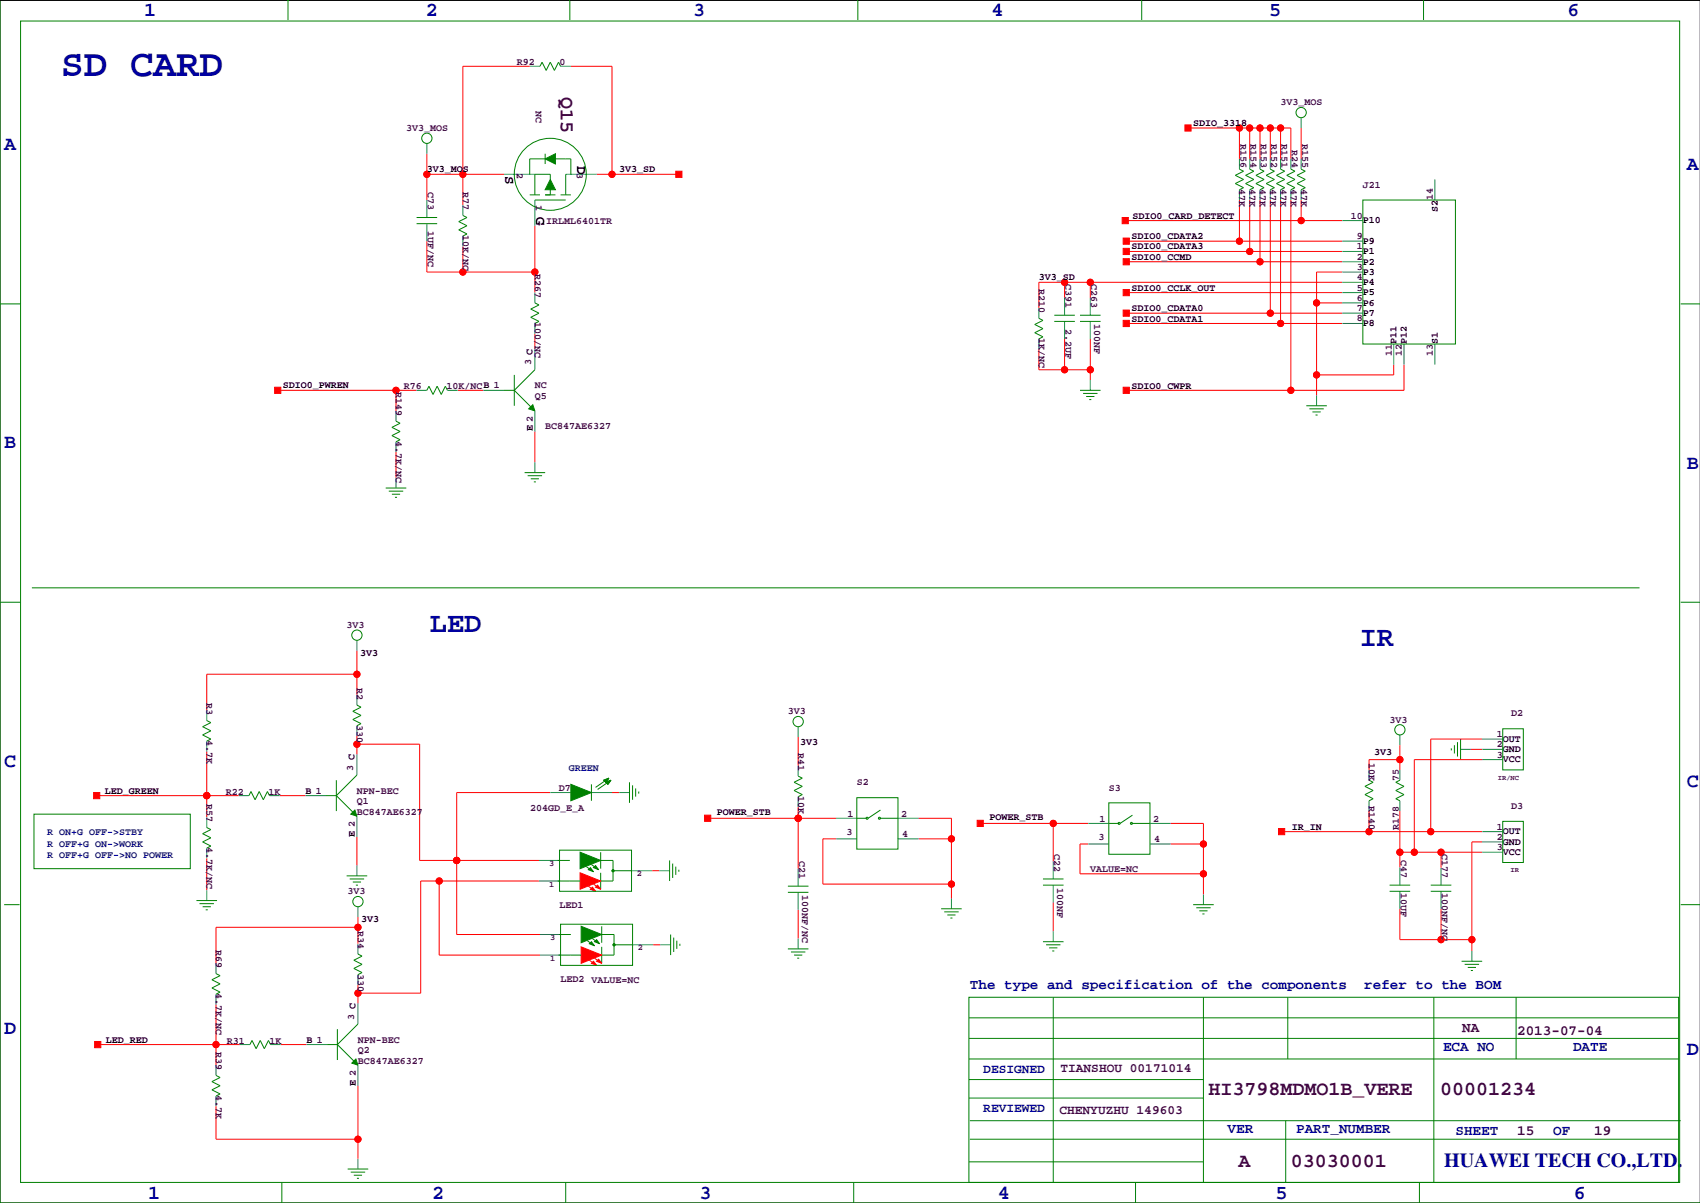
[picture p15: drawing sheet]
<svg xmlns="http://www.w3.org/2000/svg" width="420mm" height="297mm" viewBox="0 0 420 297" stroke-linecap="round" stroke-linejoin="round" font-family="sans-serif">
<defs><g id="words">
<text font-size="9.5" fill="#0000a0" x="15" y="18.7">SD CARD</text>
<g font-size="7.1" fill="#0000a0">
<text x="106.2" y="156.2">LED</text>
<text x="335.8" y="159.5">IR</text>
</g>
<g font-size="4.9" fill="#0000a0">
<text x="35.6" y="3.9">1</text>
<text x="105.2" y="3.9">2</text>
<text x="171.2" y="3.9">3</text>
<text x="244.9" y="3.9">4</text>
<text x="313.4" y="3.9">5</text>
<text x="387.1" y="3.9">6</text>
<text x="1" y="36.9">A</text>
<text x="416.6" y="42">A</text>
<text x="1" y="110.6">B</text>
<text x="416.6" y="115.7">B</text>
<text x="1" y="189.3">C</text>
<text x="416.6" y="194.4">C</text>
<text x="1" y="255.4">D</text>
<text x="416.6" y="260.5">D</text>
<text x="356.6" y="288">HUAWEI TECH CO.,LTD.</text>
<text x="36.6" y="296">1</text>
<text x="106.7" y="296">2</text>
<text x="172.7" y="296">3</text>
<text x="246.4" y="296">4</text>
<text x="315" y="296">5</text>
<text x="388.6" y="296">6</text>
</g>
<g font-size="4.9" fill="#400040">
<text x="138.5" y="24" transform="rotate(90 138.5 24)">Q15</text>
<text x="298.5" y="270.5">HI3798MDMO1B_VERE</text>
<text x="355.6" y="270.5">00001234</text>
<text x="305.9" y="288.3">A</text>
<text x="318.8" y="288.3">03030001</text>
</g>
<g font-size="3.5">
<text x="142.6" y="40.9" transform="rotate(90 142.6 40.9)">D</text>
<text x="124.8" y="43.5" transform="rotate(90 124.8 43.5)">S</text>
<text x="132.4" y="53.6" transform="rotate(90 132.4 53.6)">G</text>
</g>
<g font-size="3.5" fill="#0000a0">
<text x="239.5" y="244.2">The type and specification of the components</text>
<text x="336.9" y="244.2">refer to the BOM</text>
<text x="356.4" y="259.4">ECA NO</text>
<text x="388.5" y="259.4">DATE</text>
<text x="303.1" y="279.7">VER</text>
<text x="320.1" y="279.7">PART_NUMBER</text>
<text x="359.4" y="280.3">SHEET</text>
<text x="383.5" y="280.3">OF</text>
</g>
<g font-size="3.5" fill="#400040">
<text x="361.1" y="254.9">NA</text>
<text x="374.6" y="255.7">2013-07-04</text>
<text x="374.6" y="280.3">15</text>
<text x="393.7" y="280.3">19</text>
</g>
<g font-size="3.2" fill="#0000a0">
<text x="242.8" y="264.9">DESIGNED</text>
<text x="242.8" y="274.5">REVIEWED</text>
</g>
<g font-size="3.2" fill="#400040">
<text x="261.9" y="264.7">TIANSHOU 00171014</text>
<text x="261.6" y="275.1">CHENYUZHU 149603</text>
</g>
<g font-size="2.5" fill="#400040">
<text x="127.6" y="16.1">R92</text>
<text x="138.2" y="16.1">0</text>
<text x="132.3" y="27.4" transform="rotate(90 132.3 27.4)">NC</text>
<text x="316.2" y="26">3V3_MOS</text>
<text x="100.3" y="32.4">3V3_MOS</text>
<text x="306.3" y="35.6" transform="rotate(90 306.3 35.6)">R156</text>
<text x="308.8" y="35.6" transform="rotate(90 308.8 35.6)">R154</text>
<text x="311.4" y="35.6" transform="rotate(90 311.4 35.6)">R153</text>
<text x="313.9" y="35.6" transform="rotate(90 313.9 35.6)">R152</text>
<text x="316.5" y="35.6" transform="rotate(90 316.5 35.6)">R151</text>
<text x="321.5" y="35.6" transform="rotate(90 321.5 35.6)">R155</text>
<text x="319" y="37.1" transform="rotate(90 319 37.1)">R24</text>
<text x="105.6" y="47.5" transform="rotate(90 105.6 47.5)">C73</text>
<text x="114.3" y="47.5" transform="rotate(90 114.3 47.5)">R77</text>
<text x="127.6" y="42.8" transform="rotate(90 127.6 42.8)">2</text>
<text x="142.5" y="42.8" transform="rotate(90 142.5 42.8)">3</text>
<text x="306" y="46.6" transform="rotate(90 306 46.6)">47K</text>
<text x="308.6" y="46.6" transform="rotate(90 308.6 46.6)">47K</text>
<text x="311.1" y="46.6" transform="rotate(90 311.1 46.6)">47K</text>
<text x="313.7" y="46.6" transform="rotate(90 313.7 46.6)">47K</text>
<text x="316.2" y="46.6" transform="rotate(90 316.2 46.6)">47K</text>
<text x="318.7" y="46.6" transform="rotate(90 318.7 46.6)">47K</text>
<text x="321.3" y="46.6" transform="rotate(90 321.3 46.6)">47K</text>
<text x="336.6" y="46.3">J21</text>
<text x="132.3" y="50.7" transform="rotate(90 132.3 50.7)">1</text>
<text x="333.6" y="54">10</text>
<text x="353.8" y="49.4" transform="rotate(-90 353.8 49.4)">14</text>
<text x="105.6" y="57" transform="rotate(90 105.6 57)">1UF/NC</text>
<text x="114.3" y="58" transform="rotate(90 114.3 58)">10K/NC</text>
<text x="134.8" y="55.2">IRLML6401TR</text>
<text x="335.1" y="59">9</text>
<text x="335.1" y="64.1">2</text>
<text x="335.1" y="61.6">1</text>
<text x="132.1" y="67.6" transform="rotate(90 132.1 67.6)">R267</text>
<text x="256.5" y="71.4" transform="rotate(90 256.5 71.4)">R210</text>
<text x="263.1" y="70.1" transform="rotate(90 263.1 70.1)">C391</text>
<text x="269.5" y="70.1" transform="rotate(90 269.5 70.1)">C263</text>
<text x="335.1" y="71.7">5</text>
<text x="335.1" y="69.2">4</text>
<text x="335.1" y="66.7">3</text>
<text x="335.1" y="76.8">7</text>
<text x="335.1" y="74.3">6</text>
<text x="132.1" y="79.6" transform="rotate(90 132.1 79.6)">100/NC</text>
<text x="256.5" y="83.4" transform="rotate(90 256.5 83.4)">1K/NC</text>
<text x="263.1" y="81.1" transform="rotate(90 263.1 81.1)">2.2UF</text>
<text x="270.2" y="80.1" transform="rotate(90 270.2 80.1)">100NF</text>
<text x="335.1" y="79.4">8</text>
<text x="343.7" y="87.9" transform="rotate(-90 343.7 87.9)">11</text>
<text x="346.2" y="87.9" transform="rotate(-90 346.2 87.9)">12</text>
<text x="353.8" y="87.9" transform="rotate(-90 353.8 87.9)">13</text>
<text x="131.2" y="90.2" transform="rotate(-90 131.2 90.2)">3 C</text>
<text x="132.1" y="95.9">NC</text>
<text x="97.8" y="96.8" transform="rotate(90 97.8 96.8)">R149</text>
<text x="99.7" y="96.1">R76</text>
<text x="110.2" y="96.1">10K/NCB 1</text>
<text x="132.1" y="98.4">Q5</text>
<text x="134.6" y="106">BC847AE6327</text>
<text x="97.8" y="108.8" transform="rotate(90 97.8 108.8)">4.7K/NC</text>
<text x="85.6" y="155.1">3V3</text>
<text x="51" y="173.7" transform="rotate(90 51 173.7)">R3</text>
<text x="88.1" y="169.9" transform="rotate(90 88.1 169.9)">R2</text>
<text x="88.1" y="178.9" transform="rotate(90 88.1 178.9)">330</text>
<text x="194.6" y="176.4">3V3</text>
<text x="343.2" y="178.4">3V3</text>
<text x="373.2" y="176.9">D2</text>
<text x="51" y="182.7" transform="rotate(90 51 182.7)">4.7K</text>
<text x="197.1" y="185.9" transform="rotate(90 197.1 185.9)">R41</text>
<text x="369.6" y="184.5">2</text>
<text x="369.6" y="182">1</text>
<text x="87.2" y="190.3" transform="rotate(-90 87.2 190.3)">3 C</text>
<text x="338" y="188.5" transform="rotate(90 338 188.5)">10K</text>
<text x="369.6" y="187.1">3</text>
<text x="55.8" y="196.2">R22</text>
<text x="66.3" y="196.2">1K</text>
<text x="88.1" y="195.9">NPN-BEC</text>
<text x="138" y="195.2">D7</text>
<text x="197.1" y="196.5" transform="rotate(90 197.1 196.5)">10K</text>
<text x="211.6" y="193.9">S2</text>
<text x="273.8" y="195.2">S3</text>
<text x="345.4" y="192.9" transform="rotate(-90 345.4 192.9)">75</text>
<text x="51" y="198.6" transform="rotate(90 51 198.6)">R57</text>
<text x="88.1" y="198.5">Q1</text>
<text x="88.1" y="201.3">BC847AE6327</text>
<text x="130.9" y="200.3">204GD_E_A</text>
<text x="209.3" y="201.8">1</text>
<text x="222.5" y="201.8">2</text>
<text x="271.5" y="203.1">1</text>
<text x="284.8" y="203.1">2</text>
<text x="338" y="199" transform="rotate(90 338 199)">R140</text>
<text x="373.2" y="199.8">D3</text>
<text x="51" y="209.2" transform="rotate(90 51 209.2)">4.7K/NC</text>
<text x="209" y="206.2">3</text>
<text x="222.8" y="206.6">4</text>
<text x="271.3" y="207.5">3</text>
<text x="285" y="207.9">4</text>
<text x="345.4" y="204.9" transform="rotate(-90 345.4 204.9)">R178</text>
<text x="369.6" y="204.8">1</text>
<text x="369.6" y="207.4">2</text>
<text x="369.6" y="209.9">3</text>
<text x="197.3" y="212.6" transform="rotate(90 197.3 212.6)">C21</text>
<text x="260.3" y="210.8" transform="rotate(90 260.3 210.8)">C22</text>
<text x="269.2" y="215.3">VALUE=NC</text>
<text x="345.9" y="212.3" transform="rotate(90 345.9 212.3)">C47</text>
<text x="356.1" y="210.8" transform="rotate(90 356.1 210.8)">C177</text>
<text x="85.9" y="220.8">3V3</text>
<text x="198.1" y="221.1" transform="rotate(90 198.1 221.1)">100NF/NC</text>
<text x="261.1" y="219.3" transform="rotate(90 261.1 219.3)">100NF</text>
<text x="345.9" y="220.6" transform="rotate(90 345.9 220.6)">10UF</text>
<text x="356.1" y="220.6" transform="rotate(90 356.1 220.6)">100NF/NC</text>
<text x="138.2" y="224.2">LED1</text>
<text x="88.4" y="229.9" transform="rotate(90 88.4 229.9)">R34</text>
<text x="53.3" y="234.7" transform="rotate(90 53.3 234.7)">R69</text>
<text x="53.3" y="245.2" transform="rotate(90 53.3 245.2)">4.7K/NC</text>
<text x="88.4" y="240.4" transform="rotate(90 88.4 240.4)">330</text>
<text x="138.4" y="242.5">LED2 VALUE=NC</text>
<text x="87.5" y="251.8" transform="rotate(-90 87.5 251.8)">3 C</text>
<text x="56" y="257.7">R31</text>
<text x="66.5" y="257.7">1K</text>
<text x="88.4" y="257.4">NPN-BEC</text>
<text x="53.3" y="259.8" transform="rotate(90 53.3 259.8)">R39</text>
<text x="88.4" y="262.8">BC847AE6327</text>
<text x="88.4" y="260">Q2</text>
<text x="53.3" y="270.4" transform="rotate(90 53.3 270.4)">4.7K</text>
</g>
<g font-size="2.5">
<text x="294.6" y="31.1">SDIO_3318</text>
<text x="105.4" y="42.5">3V3_MOS</text>
<text x="152.9" y="42.5">3V3_SD</text>
<text x="279.7" y="54">SDIO0_CARD_DETECT</text>
<text x="355" y="52.4" transform="rotate(-90 355 52.4)">S2</text>
<text x="279.4" y="59">SDIO0_CDATA2</text>
<text x="336.6" y="55.2">P10</text>
<text x="279.4" y="64.1">SDIO0_CCMD</text>
<text x="279.4" y="61.6">SDIO0_CDATA3</text>
<text x="336.6" y="65.3">P2</text>
<text x="336.6" y="62.8">P1</text>
<text x="336.6" y="60.2">P9</text>
<text x="256.5" y="69.2">3V3_SD</text>
<text x="279.4" y="71.7">SDIO0_CCLK_OUT</text>
<text x="336.6" y="70.4">P4</text>
<text x="336.6" y="67.9">P3</text>
<text x="279.4" y="76.8">SDIO0_CDATA0</text>
<text x="336.6" y="75.5">P6</text>
<text x="336.6" y="72.9">P5</text>
<text x="279.4" y="79.6">SDIO0_CDATA1</text>
<text x="336.6" y="80.6">P8</text>
<text x="336.6" y="78">P7</text>
<text x="344.9" y="84.9" transform="rotate(-90 344.9 84.9)">P11</text>
<text x="347.4" y="84.9" transform="rotate(-90 347.4 84.9)">P12</text>
<text x="355" y="84.9" transform="rotate(-90 355 84.9)">S1</text>
<text x="69.8" y="95.9">SDIO0_PWREN</text>
<text x="279.4" y="96.1">SDIO0_CWPR</text>
<text x="131.6" y="106.5" transform="rotate(-90 131.6 106.5)">E 2</text>
<text x="88.9" y="161.9">3V3</text>
<text x="197.6" y="184">3V3</text>
<text x="371.1" y="183.2">OUT</text>
<text x="371.1" y="185.7">GND</text>
<text x="339.3" y="186.3">3V3</text>
<text x="371.1" y="188.3">VCC</text>
<text x="25.9" y="195.9">LED_GREEN</text>
<text x="75.4" y="195.9">B 1</text>
<text x="177" y="201.3">POWER_STB</text>
<text x="244.3" y="202.6">POWER_STB</text>
<text x="87.6" y="206.6" transform="rotate(-90 87.6 206.6)">E 2</text>
<text x="319" y="204.8">IR_IN</text>
<text x="371.1" y="206">OUT</text>
<text x="371.1" y="208.6">GND</text>
<text x="371.1" y="211.1">VCC</text>
<text x="89.2" y="227.7">3V3</text>
<text x="26.2" y="257.4">LED_RED</text>
<text x="75.7" y="257.4">B 1</text>
<text x="87.9" y="268.1" transform="rotate(-90 87.9 268.1)">E 2</text>
</g>
<g font-size="2.5" fill="#0000a0">
<text x="140.5" y="190.4">GREEN</text>
<text x="11.7" y="206.1">R ON+G OFF-&gt;STBY</text>
<text x="11.7" y="209.2">R OFF+G ON-&gt;WORK</text>
<text x="11.7" y="212">R OFF+G OFF-&gt;NO POWER</text>
</g>
<g font-size="2.1" fill="#400040">
<text x="135.6" y="213.8">3</text>
<text x="135.6" y="218.9">1</text>
<text x="157.2" y="216.4">2</text>
<text x="135.9" y="232.1">3</text>
<text x="135.9" y="237.2">1</text>
<text x="157.5" y="234.7">2</text>
</g>
<g font-size="1.8" fill="#400040">
<text x="369.9" y="192.5">IR/NC</text>
<text x="373" y="215.4">IR</text>
</g>
</g></defs>
<path d="M419.9 .1h-419.9v296.9h419.9" fill="none" stroke="#000" stroke-width=".25"/>
<g fill="none" stroke="#f00" stroke-width=".25">
<path d="M130.8 16.4h-16.5v34.3M141 16.4h10.1v26.6M105.4 38v11.4M293.4 31.6h25.4v7.6M306.1 31.6v7.6M308.6 31.6v7.6M311.1 31.6v7.6M313.7 31.6v7.6M316.2 31.6v7.6M321.3 31.6v7.6M105.4 43h19.1M105.4 59.5v7.7h26.7"/>
<path d="M132.1 55.7v16.5M147.3 43h20.3M277.9 54.5h53.6M278.1 59.5h53.4M306.1 49.4v10.1M308.6 49.4v12.7M311.1 49.4v15.2M313.7 49.4v27.9M316.2 49.4v30.5M318.8 49.4v47M321.3 49.4v5.1M114.3 60.8v6.4"/>
<path d="M262.9 69.7v3.8M269.2 69.7v3.8M278.1 72.2h53.4M278.1 62.1h53.4M278.1 64.6h53.4M278.1 77.3h53.4M278.1 79.9h53.4M325.1 74.8h6.4M331.5 69.7h-75v6.4M331.5 67.2h-6.4v30.4M68.6 96.4h34.3M97.8 96.4v5.1"/>
<path d="M113 96.4h6.4M132.1 82.4v3.8M256.5 86.2v5.1h12.7M262.9 83.7v7.6M269.2 83.7v10.1M344.2 90v2.6h-19.1M346.7 90v6.4h-68.6M97.8 111.6v6.4M132.1 106.5v7.7M88.1 160.6v11M88.1 166.5h-37v8.9M23.9 196.5h35"/>
<path d="M51.1 196.5h.1M51.1 185.5v16.3M69.1 196.5h6.3M88.1 181.7v4.6M88.1 183.8h15.5v28.7h29.5M135.9 195.7h-23.1v35h20.5M151.1 195.7h1.8M197.1 182v7.1M197.1 199.2v15.3M345.7 184v6.1M345.7 187.6h-7.6v2.5M363.2 185h2.8"/>
<path d="M366 182.5h-12.7v22.8M366 187.6h-16.8v22.8M51.1 211.9v7.9M88.1 206.6v7.1M108.5 217.5v18.3h24.8M112.8 212.5h.1M133.1 217.5h-29.2v27.7h-15.5M145.3 218.8l1.8 1.3M146.6 218.3l1.7 1.3M161 215h1.8M174.8 202h31.7M197.1 202h.1"/>
<path d="M206.5 207.1h-3.3v11.2h31.7M226.8 202h8.1v19.9M226.8 207.1h8.1M242.1 203.3h26.6M260.1 203.3v9.4M268.7 208.4h-2v7.4h30.5M289.1 203.3h8.1v17.5M289.1 208.4h8.1M316.5 205.3h49.5M338.1 200.3v5M345.7 200.3v13.9M345.7 210.4h20.3"/>
<path d="M355.9 210.4v3.8M366 207.9h-2.5v26.9M88.4 229h-35.1v8.9M88.4 226.4v6.6M145.5 237.1l1.8 1.3M146.8 236.6l1.8 1.3M161.3 233.3h1.8M197.1 224.6v7.2M260.1 222.9v7.1M345.7 224.4v7.6h17.8M355.9 224.4v7.6M24.1 257.9h35.1"/>
<path d="M53.3 248v15M69.3 257.9h6.4M88.4 243.2v4.6M53.3 273.2v8.1h35.1M88.4 268.1v18"/>
<circle cx="306.1" cy="31.6" r=".76"/>
<circle cx="308.6" cy="31.6" r=".76"/>
<circle cx="311.2" cy="31.6" r=".76"/>
<circle cx="313.7" cy="31.6" r=".76"/>
<circle cx="316.2" cy="31.6" r=".76"/>
<circle cx="105.4" cy="43" r=".76"/>
<circle cx="114.3" cy="43" r=".76"/>
<circle cx="151.1" cy="43" r=".76"/>
<circle cx="306.1" cy="59.5" r=".76"/>
<circle cx="321.3" cy="54.5" r=".76"/>
<circle cx="114.3" cy="67.2" r=".76"/>
<circle cx="132.1" cy="67.2" r=".76"/>
<circle cx="262.9" cy="69.7" r=".76"/>
<circle cx="269.2" cy="69.7" r=".76"/>
<circle cx="308.6" cy="62.1" r=".76"/>
<circle cx="311.2" cy="64.6" r=".76"/>
<circle cx="313.7" cy="77.3" r=".76"/>
<circle cx="316.2" cy="79.9" r=".76"/>
<circle cx="325.1" cy="74.8" r=".76"/>
<circle cx="97.8" cy="96.4" r=".76"/>
<circle cx="262.9" cy="91.3" r=".76"/>
<circle cx="269.2" cy="91.3" r=".76"/>
<circle cx="318.8" cy="96.4" r=".76"/>
<circle cx="325.1" cy="92.6" r=".76"/>
<circle cx="88.1" cy="166.5" r=".76"/>
<circle cx="51.1" cy="196.5" r=".76"/>
<circle cx="88.1" cy="183.8" r=".76"/>
<circle cx="345.7" cy="187.6" r=".76"/>
<circle cx="108.5" cy="217.5" r=".76"/>
<circle cx="112.8" cy="212.5" r=".76"/>
<circle cx="197.1" cy="202" r=".76"/>
<circle cx="235" cy="218.3" r=".76"/>
<circle cx="235" cy="207.1" r=".76"/>
<circle cx="260.1" cy="203.3" r=".76"/>
<circle cx="297.2" cy="208.4" r=".76"/>
<circle cx="297.2" cy="215.8" r=".76"/>
<circle cx="338.1" cy="205.3" r=".76"/>
<circle cx="345.7" cy="210.4" r=".76"/>
<circle cx="349.3" cy="210.4" r=".76"/>
<circle cx="353.3" cy="205.3" r=".76"/>
<circle cx="355.9" cy="210.4" r=".76"/>
<circle cx="88.4" cy="229" r=".76"/>
<circle cx="355.9" cy="232" r=".76"/>
<circle cx="363.5" cy="232" r=".76"/>
<circle cx="53.3" cy="257.9" r=".76"/>
<circle cx="88.4" cy="245.2" r=".76"/>
<circle cx="88.4" cy="281.3" r=".76"/>
</g>
<g fill="#f00" stroke="#f00" stroke-width=".25">
<path d="M23.4 257.2h1.5v1.5h-1.5z" fill-rule="evenodd"/>
<path d="M166.9 42.3h1.5v1.5h-1.5z" fill-rule="evenodd"/>
<path d="M292.6 30.8h1.5v1.6h-1.5z" fill-rule="evenodd"/>
<path d="M277.4 71.5h1.5v1.5h-1.5z" fill-rule="evenodd"/>
<path d="M315.7 204.6h1.5v1.5h-1.5z" fill-rule="evenodd"/>
<path d="M67.8 95.6h1.5v1.5h-1.5z" fill-rule="evenodd"/>
<path d="M277.4 58.8h1.5v1.5h-1.5z" fill-rule="evenodd"/>
<path d="M277.4 61.3h1.5v1.6h-1.5z" fill-rule="evenodd"/>
<path d="M277.4 63.9h1.5v1.5h-1.5z" fill-rule="evenodd"/>
<path d="M277.4 76.6h1.5v1.5h-1.5z" fill-rule="evenodd"/>
<path d="M277.1 53.7h1.5v1.5h-1.5z" fill-rule="evenodd"/>
<path d="M277.4 79.1h1.5v1.5h-1.5z" fill-rule="evenodd"/>
<path d="M277.4 95.6h1.5v1.5h-1.5z" fill-rule="evenodd"/>
<path d="M23.1 195.7h1.5v1.5h-1.5z" fill-rule="evenodd"/>
<path d="M174 201.3h1.5v1.5h-1.5z" fill-rule="evenodd"/>
<path d="M241.3 202.6h1.5v1.5h-1.5z" fill-rule="evenodd"/>
<path d="M147.1 219.1l.5-.5 .7 1z" fill-rule="evenodd"/>
<path d="M145.8 219.6l.5-.5 .8 1z" fill-rule="evenodd"/>
<path d="M143.3 215.5l5 2-5 2.1z" fill-rule="evenodd"/>
<path d="M147.8 236.8l.8 1.1-1.3-.6z" fill-rule="evenodd"/>
<path d="M146 237.9l.6-.6 .7 1.1z" fill-rule="evenodd"/>
<path d="M143.5 233.8l5.1 2-5.1 2.1z" fill-rule="evenodd"/>
<circle cx="53.3" cy="257.9" r=".76"/>
<circle cx="363.5" cy="232" r=".76"/>
<circle cx="355.9" cy="232" r=".76"/>
<circle cx="151.1" cy="43" r=".76"/>
<circle cx="313.7" cy="31.6" r=".76"/>
<circle cx="316.2" cy="31.6" r=".76"/>
<circle cx="306.1" cy="31.6" r=".76"/>
<circle cx="308.6" cy="31.6" r=".76"/>
<circle cx="311.2" cy="31.6" r=".76"/>
<circle cx="269.2" cy="91.3" r=".76"/>
<circle cx="262.9" cy="91.3" r=".76"/>
<circle cx="353.3" cy="205.3" r=".76"/>
<circle cx="338.1" cy="205.3" r=".76"/>
<circle cx="132.1" cy="67.2" r=".76"/>
<circle cx="114.3" cy="67.2" r=".76"/>
<circle cx="105.4" cy="43" r=".76"/>
<circle cx="114.3" cy="43" r=".76"/>
<circle cx="97.8" cy="96.4" r=".76"/>
<circle cx="306.1" cy="59.5" r=".76"/>
<circle cx="308.6" cy="62.1" r=".76"/>
<circle cx="325.1" cy="74.8" r=".76"/>
<circle cx="325.1" cy="92.6" r=".76"/>
<circle cx="311.2" cy="64.6" r=".76"/>
<circle cx="313.7" cy="77.3" r=".76"/>
<circle cx="321.3" cy="54.5" r=".76"/>
<circle cx="316.2" cy="79.9" r=".76"/>
<circle cx="318.8" cy="96.4" r=".76"/>
<circle cx="269.2" cy="69.7" r=".76"/>
<circle cx="262.9" cy="69.7" r=".76"/>
<circle cx="345.7" cy="187.6" r=".76"/>
<circle cx="349.3" cy="210.4" r=".76"/>
<circle cx="355.9" cy="210.4" r=".76"/>
<circle cx="345.7" cy="210.4" r=".76"/>
<circle cx="108.5" cy="217.5" r=".76"/>
<circle cx="88.4" cy="245.2" r=".76"/>
<circle cx="112.8" cy="212.5" r=".76"/>
<circle cx="88.1" cy="183.8" r=".76"/>
<circle cx="88.1" cy="166.5" r=".76"/>
<circle cx="51.1" cy="196.5" r=".76"/>
<circle cx="88.4" cy="229" r=".76"/>
<circle cx="88.4" cy="281.3" r=".76"/>
<circle cx="197.1" cy="202" r=".76"/>
<circle cx="235" cy="218.3" r=".76"/>
<circle cx="235" cy="207.1" r=".76"/>
<circle cx="260.1" cy="203.3" r=".76"/>
<circle cx="297.2" cy="215.8" r=".76"/>
<circle cx="297.2" cy="208.4" r=".76"/>
</g>
<g fill="none" stroke="#008080" stroke-width=".25">
<path d="M130.8 16.4h2.5M138.4 16.4h2.6M105.4 35.4v2.6M306.1 39.2v2.6M308.6 39.2v2.6M311.1 39.2v2.6M313.7 39.2v2.6M316.2 39.2v2.6M318.8 39.2v2.6M321.3 29.1v2.5M321.3 39.2v2.6M105.4 49.4v4.3"/>
<path d="M105.4 55.2v4.3M114.3 50.7v2.5M114.3 58.3v2.5M124.5 43h7.6M132.1 49.4v6.3M139.7 43h7.6M306.1 46.8v2.6M308.6 46.8v2.6M311.1 46.8v2.6M313.7 46.8v2.6M316.2 46.8v2.6M318.8 46.8v2.6"/>
<path d="M321.3 46.8v2.6M331.5 59.5h5M331.5 54.5h5M354.3 44.3v5.1M132.1 72.2v2.6M132.1 79.9v2.5M256.5 76.1v2.5M262.9 73.5v4.3M262.9 79.4v4.3M269.2 73.5v4.3M269.2 79.4v4.3M331.5 79.9h5"/>
<path d="M331.5 77.3h5M331.5 74.8h5M331.5 72.2h5M331.5 69.7h5M331.5 67.2h5M331.5 64.6h5M331.5 62.1h5M102.9 96.4h2.5M110.5 96.4h2.5M119.4 96.4h5.1M132.1 86.2v5.1M256.5 83.7v2.5"/>
<path d="M269.2 93.8v2.6M325.1 97.6v2.6M344.2 84.9v5.1M346.7 84.9v5.1M354.3 84.9v5.1M97.8 101.5v2.5M97.8 109.1v2.5M97.8 118v2.5M132.1 101.5v5M132.1 114.2v2.5M88.1 158.1v2.5M51.1 175.4v2.5"/>
<path d="M88.1 171.6v2.5M88.1 179.2v2.5M197.1 179.4v2.6M51.1 183v2.5M58.9 196.5h2.6M66.5 196.5h2.6M75.4 196.5h5.1M88.1 186.3v5.1M135.9 195.7h5.1M146 195.7h5.1M152.9 195.7h2.5M197.1 189.1v2.5"/>
<path d="M197.1 196.7v2.5M338.1 190.1v2.5M338.1 197.7v2.6M345.7 181.5v2.5M345.7 190.1v2.5M345.7 197.7v2.6M360.7 185h2.5M366 185h5.1M366 182.5h5.1M366 187.6h5.1M51.1 201.8v2.5M51.1 209.4v2.5"/>
<path d="M51.1 219.8v2.6M88.1 201.5v5.1M88.1 213.7v2.6M133.1 212.5h5.1M133.1 217.5h5.1M156 215h5M162.8 215h2.6M197.1 214.5v4.3M206.5 202h5.1M206.5 207.1h5.1M221.7 202h5.1M221.7 207.1h5.1"/>
<path d="M260.1 212.7v4.3M260.1 218.6v4.3M268.7 203.3h5.1M268.7 208.4h5.1M284 203.3h5.1M284 208.4h5.1M345.7 214.2v4.4M355.9 214.2v4.4M366 205.3h5.1M366 207.9h5.1M366 210.4h5.1M53.3 237.9v2.5"/>
<path d="M88.4 223.9v2.5M88.4 233v2.6M133.3 230.7h5.1M133.3 235.8h5.1M156.2 233.3h5.1M163.1 233.3h2.5M197.1 220.3v4.3M197.1 231.8v2.5M234.9 221.9v2.5M260.1 230v2.5M297.2 220.8v2.6M345.7 220.1v4.3"/>
<path d="M355.9 220.1v4.3M363.5 234.8v2.5M53.3 245.5v2.5M59.2 257.9h2.5M66.8 257.9h2.5M75.7 257.9h5.1M88.4 240.7v2.5M88.4 247.8v5M53.3 263v2.5M53.3 270.6v2.6M88.4 263v5.1M88.4 286.1v2.6"/>
</g>
<g fill="none" stroke="#008000" stroke-width=".25">
<path d="M0 -.1v297.1h419.9M71.1 0v4.9M140.7 0v4.9M211.8 0v4.9M281.9 0v4.9M351.5 0v4.9M5.1 5.2h409.7v286.8h-409.7zM133.3 16.4l.6-1 1 2 1-2 1 2 1-2 .5 1M134.6 39.2h-3.8v3.8M134.6 38v2.5M135.9 26.5h.1M137.2 39.2h3.8v3.8"/>
<path d="M102.9 53.7h5M102.9 55.2h5M114.3 53.2l1 .5-2 1 2 1-2 1.1 2 1-1 .5M130.8 48.1h2.5M132.1 49.4h7.6M134.6 48.1h2.6M135.9 44.3v-1.3h-3.8v5.1M135.9 45.6v2.5M138.4 48.1h2.6M139.7 43v5.1M144.8 43h.1M306.1 41.8l1 .5-2 1 2 1-2 1 2 1-1 .5"/>
<path d="M308.6 41.8l1 .5-2 1 2 1-2 1 2 1-1 .5M311.1 41.8l1.1 .5-2.1 1 2.1 1-2.1 1 2.1 1-1.1 .5M313.7 41.8l1 .5-2 1 2 1-2 1 2 1-1 .5M316.2 41.8l1 .5-2 1 2 1-2 1 2 1-1 .5M318.8 41.8l1 .5-2 1 2 1-2 1 2 1-1 .5M321.3 41.8l1 .5-2 1 2 1-2 1 2 1-1 .5M336.5 49.4h22.9v35.5h-22.9zM0 75h5.1M132.1 74.8l1 .5-2 1 2 1-2 1 2 1.1-1 .5M256.5 78.6l1.1 .5-2.1 1 2.1 1-2.1 1.1 2.1 1-1.1 .5M260.3 77.8h5.1M260.3 79.4h5.1"/>
<path d="M266.7 77.8h5.1M266.7 79.4h5.1M415 75h4.9M105.4 96.4l.5-1 1 2 1-2 1.1 2 1-2 .5 1M124.5 96.4h2.5M127 92.6v7.6M127 96.4l5.1 5.1M132.1 91.3l-5.1 5.1M266.7 96.4h5.1M267.5 97.1h3.5M268.2 97.9h2.1M269 98.7h.5"/>
<path d="M97.8 104l1 .5-2 1 2 1-2 1.1 2 1-1 .5M129.5 116.7h5.1M130.3 117.5h3.6M131.1 118.2h2M131.8 119h.5M322.6 100.2h5.1M323.3 101h3.6M324.1 101.7h2M324.9 102.5h.5M95.2 120.5h5.1M96 121.3h3.6M96.8 122h2"/>
<path d="M97.5 122.8h.5M0 148.7h5.1M7.9 145.1h397M415 148.7h4.9M51.1 177.9l1 .5-2.1 1 2.1 1.1-2.1 1 2.1 1-1 .5M88.1 174.1l1.1 .5-2.1 1 2.1 1-2.1 1.1 2.1 1-1.1 .5M371.1 179.9h5.1v10.2h-5.1zM61.5 196.5l.5-1.1 1 2.1 1-2.1 1 2.1 1-2.1 .5 1.1M80.5 196.5h2.6M83.1 192.6v7.7M83.1 196.5l5 5M88.1 191.4l-5 5.1"/>
<path d="M146 193.7v4M149.1 192.6l1.3-.5-.8 1.1zM149.6 193.2l1.3-.6-.8 1.1zM150.4 192.1l-3.3 2.3M150.9 192.6l-3.3 2.3M155.4 193.2v5M156.2 193.9v3.6M157 194.7v2M157.7 195.4v.5M197.1 191.6l1 .5-2 1.1 2 1-2 1 2 1-1 .5M211.6 197h10.1v12.7h-10.1zM273.8 198.2h10.2v12.7h-10.2z"/>
<path d="M338.1 192.6l1 .6-2 1 2 1-2 1 2 1-1 .5M345.7 192.6l-1 .6 2 1-2 1 2 1-2 1 1 .5M358.4 184.8v.5M359.2 184v2M359.9 183.2v3.6M360.7 182.5v5.1M8.4 201h38.6v13.5h-38.6zM51.1 204.3l1 .5-2.1 1.1 2.1 1-2.1 1 2.1 1-1 .5M85.6 216.3h5.1M86.4 217h3.5M87.1 217.8h2.1M87.9 218.6h.5"/>
<path d="M137.7 212.5h3M137.7 217.5h5.6M138.2 209.9h17.8v10.2h-17.8zM144.8 214l1.8 1.3M146 213.5l1.8 1.2M148.3 212.5h3.1v5h-3.1M148.3 210.4v4.1M148.3 215.5v4.1M151.4 215h4.6M157 219.6h.1M165.4 212.5v5M166.1 213.2v3.6"/>
<path d="M166.9 214v2M167.6 214.7v.6M194.6 218.8h5M211.6 202h2.5M214.1 209.7h.1M216.7 202h.1M217.2 202h4.5M217.4 200l-3 2M257.6 218.6h5M257.6 217h5M273.8 203.3h2.6M276.4 210.9h.1"/>
<path d="M278.9 203.3h.1M279.4 203.3h4.6M279.7 201.3l-3.1 2M343.2 218.6h5M353.3 218.6h5.1M371.1 202.8h5.1v10.2h-5.1zM1 223.4h3.8M48.5 222.4h5.1M49.3 223.1h3.5M50 223.9h2.1M50.8 224.6h.5M88.4 235.6l1 .5-2 1 2 1-2 1 2 1-1 .6"/>
<path d="M137.9 235.8h5.6M137.9 230.7h3.1M138.4 228.2h17.8v10.2h-17.8zM145 232.3l1.8 1.2M146.3 231.8l1.8 1.2M148.6 230.7h3v5.1h-3M148.6 228.7v4.1M148.6 233.8v4.1M151.6 233.3h4.6M157.2 237.9h.1M165.6 230.7v5.1M166.4 231.5v3.6"/>
<path d="M167.1 232.3v2M167.9 233v.5M194.6 220.3h5M194.6 234.3h5M195.3 235.1h3.6M196.1 235.8h2M196.8 236.6h.6M232.4 224.4h5.1M233.2 225.2h3.5M233.9 225.9h2.1M234.7 226.7h.5M257.6 232.5h5"/>
<path d="M258.3 233.3h3.6M259.1 234h2M259.8 234.8h.5M294.6 223.4h5.1M295.4 224.1h3.6M296.2 224.9h2M296.9 225.7h.5M343.2 220.1h5M353.3 220.1h5.1M360.9 237.3h5.1M361.7 238.1h3.6M362.5 238.9h2"/>
<path d="M363.2 239.6h.5M415 223.4h4.9M53.3 240.4l1.1 .5-2.1 1 2.1 1-2.1 1.1 2.1 1-1.1 .5M61.7 257.9l.5-1 1 2 1.1-2 1 2 1-2 .5 1M80.8 257.9h2.5M83.3 254.1v7.6M83.3 257.9l5.1 5.1M88.4 252.8l-5.1 5.1M239.3 246.2h175.2v45.8h-175.2zM239.3 251.3h175.2M239.3 256.4h175.2M260.1 246.2v45.8"/>
<path d="M297.2 246.2v45.8M318 246.2v15.3M354.1 246.2v45.8M374.4 246.2v15.3M53.3 265.5l1.1 .6-2.1 1 2.1 1-2.1 1 2.1 1-1.1 .5M239.3 266.6h57.9M239.3 261.5h175.2M239.3 271.1h57.9M239.5 276.7h175.5M317.5 276.7v15.3M69.6 292v5M85.9 288.7h5"/>
<path d="M86.6 289.4h3.6M87.4 290.2h2M88.1 290.9h.5M139.7 292v5M210.8 292v5M239.3 286.9h57.9M239.5 281.3h175M280.4 292v5M350.5 292v5M383.5 287.4h.1"/>
<circle cx="105.4" cy="34.1" r="1.27"/>
<circle cx="321.3" cy="27.8" r="1.27"/>
<circle cx="135.9" cy="43" r="8.9"/>
<circle cx="88.1" cy="156.8" r="1.27"/>
<circle cx="197.1" cy="178.2" r="1.27"/>
<circle cx="345.7" cy="180.2" r="1.27"/>
<circle cx="151.4" cy="215" r=".25"/>
<circle cx="214.1" cy="202" r=".25"/>
<circle cx="217.2" cy="202" r=".25"/>
<circle cx="276.4" cy="203.3" r=".25"/>
<circle cx="279.4" cy="203.3" r=".25"/>
<circle cx="88.4" cy="222.6" r="1.27"/>
<circle cx="151.6" cy="233.3" r=".25"/>
</g>
<g fill="#008000" stroke="#008000" stroke-width=".25">
<path d="M87.6 200l.5 1.5-1.5-.5z" fill-rule="evenodd"/>
<path d="M134.6 39.2l2.6-1.2v2.5z" fill-rule="evenodd"/>
<path d="M135.9 44.3l1.3 2.5h-2.6z" fill-rule="evenodd"/>
<path d="M130.6 101l1-1.1 .5 1.6z" fill-rule="evenodd"/>
<path d="M87.9 261.5l.5 1.5-1.5-.5z" fill-rule="evenodd"/>
<path d="M149.6 193.2l1.3-.6-.8 1.1z" fill-rule="evenodd"/>
<path d="M149.1 192.6l1.3-.5-.8 1.1z" fill-rule="evenodd"/>
<path d="M141 193.7l5 2-5 2z" fill-rule="evenodd"/>
<path d="M145.3 214.7l.5-.5 .8 1.1z" fill-rule="evenodd"/>
<path d="M143.3 210.4l5 2.1-5 2z" fill-rule="evenodd"/>
<path d="M146.6 214.2l.5-.5 .7 1z" fill-rule="evenodd"/>
<path d="M145.5 233l.5-.5 .8 1z" fill-rule="evenodd"/>
<path d="M143.5 228.7l5.1 2-5.1 2.1z" fill-rule="evenodd"/>
<path d="M146.8 232.5l.5-.5 .8 1z" fill-rule="evenodd"/>
<circle cx="151.4" cy="215" r=".25"/>
<circle cx="151.6" cy="233.3" r=".25"/>
</g>
<use href="#words"/>
</svg>
